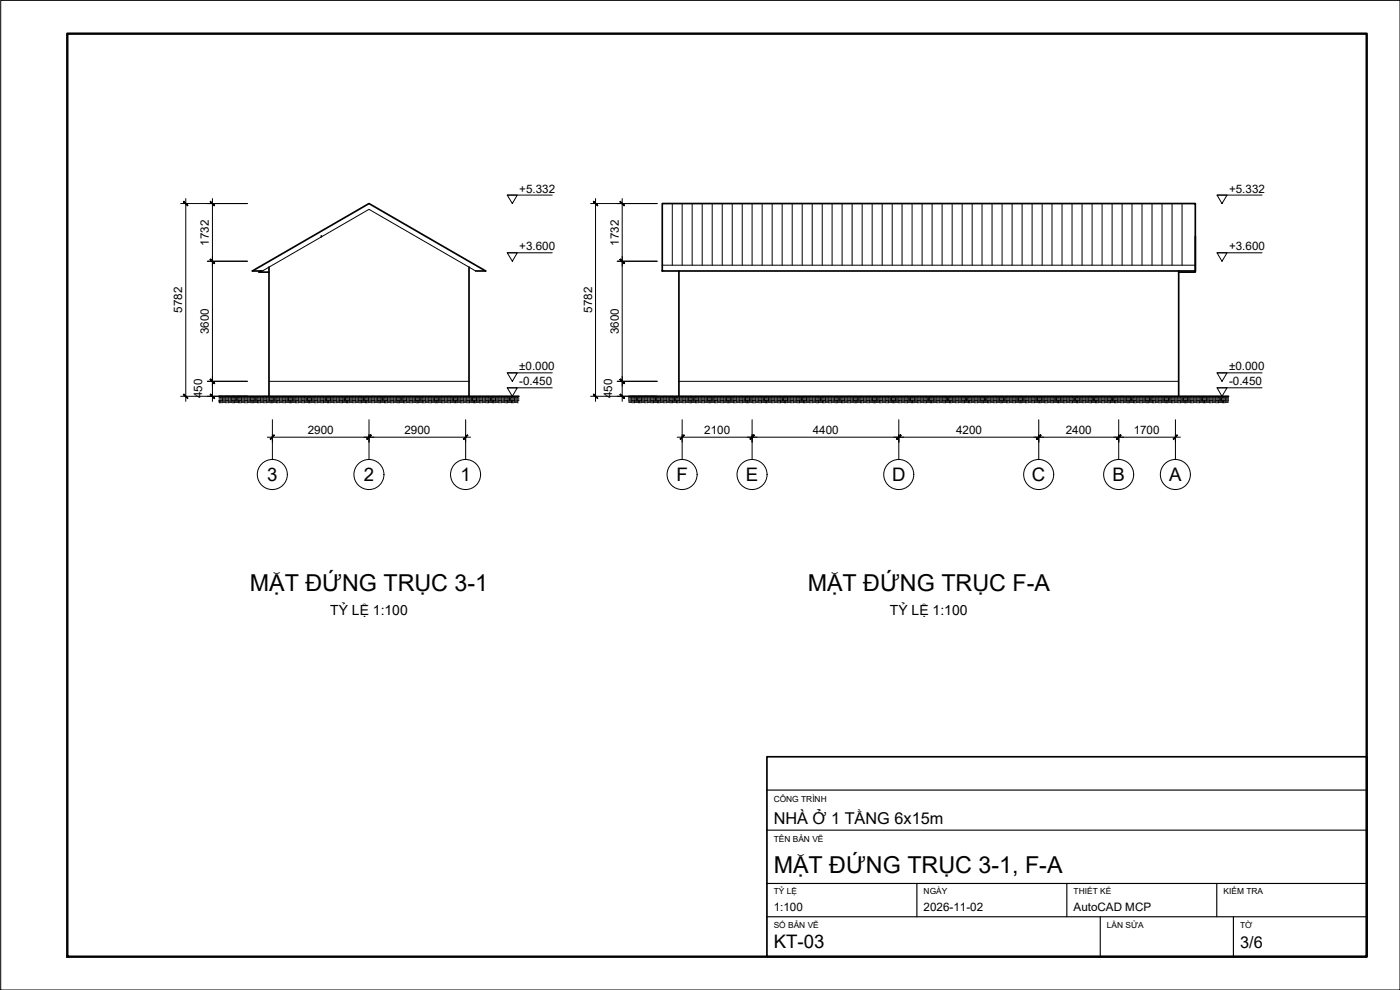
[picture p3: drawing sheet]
<svg xmlns="http://www.w3.org/2000/svg" width="420mm" height="297mm" viewBox="0 0 420 297" stroke-linecap="round" stroke-linejoin="round" font-family="sans-serif">
<defs><g id="words">
<g font-size="7">
<text x="75" y="177.4">MẶT ĐỨNG TRỤC 3-1</text>
<text x="242.4" y="177.4">MẶT ĐỨNG TRỤC F-A</text>
<text x="232.2" y="262.1">MẶT ĐỨNG TRỤC 3-1, F-A</text>
</g>
<g font-size="5.6">
<text x="80.2" y="144.4">3</text>
<text x="109.2" y="144.4">2</text>
<text x="138.2" y="144.4">1</text>
<text x="203" y="144.4">F</text>
<text x="223.9" y="144.4">E</text>
<text x="267.7" y="144.4">D</text>
<text x="309.7" y="144.4">C</text>
<text x="333.9" y="144.4">B</text>
<text x="350.9" y="144.4">A</text>
<text x="232.2" y="284.6">KT-03</text>
</g>
<g font-size="4.9">
<text x="232.2" y="247.1">NHÀ Ở 1 TẦNG 6x15m</text>
<text x="372.2" y="284.6">3/6</text>
</g>
<g font-size="4.2">
<text x="99.1" y="184.4">TỶ LỆ 1:100</text>
<text x="267.1" y="184.4">TỶ LỆ 1:100</text>
</g>
<g font-size="3.5">
<text x="155.8" y="57.8">+5.332</text>
<text x="368.9" y="57.8">+5.332</text>
<text x="62.7" y="73.7" transform="rotate(-90 62.7 73.7)">1732</text>
<text x="155.8" y="75.1">+3.600</text>
<text x="185.7" y="73.7" transform="rotate(-90 185.7 73.7)">1732</text>
<text x="368.9" y="75.1">+3.600</text>
<text x="54.7" y="93.8" transform="rotate(-90 54.7 93.8)">5782</text>
<text x="177.7" y="93.8" transform="rotate(-90 177.7 93.8)">5782</text>
<text x="62.7" y="100.3" transform="rotate(-90 62.7 100.3)">3600</text>
<text x="185.7" y="100.3" transform="rotate(-90 185.7 100.3)">3600</text>
<text x="155.8" y="111.1">±0.000</text>
<text x="368.9" y="111.1">±0.000</text>
<text x="60.7" y="119.5" transform="rotate(-90 60.7 119.5)">450</text>
<text x="155.8" y="115.6">-0.450</text>
<text x="183.7" y="119.5" transform="rotate(-90 183.7 119.5)">450</text>
<text x="368.9" y="115.6">-0.450</text>
<text x="92.4" y="130.1">2900</text>
<text x="121.4" y="130.1">2900</text>
<text x="211.4" y="130.1">2100</text>
<text x="243.9" y="130.1">4400</text>
<text x="286.9" y="130.1">4200</text>
<text x="319.9" y="130.1">2400</text>
<text x="340.2" y="130.1">1700</text>
<text x="232.2" y="273.2">1:100</text>
<text x="277.2" y="273.2">2026-11-02</text>
<text x="322.2" y="273.2">AutoCAD MCP</text>
</g>
<g font-size="2.5">
<text x="232.2" y="240.6">CÔNG TRÌNH</text>
<text x="232.2" y="252.5">TÊN BẢN VẼ</text>
<text x="232.2" y="268.3">TỶ LỆ</text>
<text x="277.2" y="268.3">NGÀY</text>
<text x="322.2" y="268.3">THIẾT KẾ</text>
<text x="367.2" y="268.3">KIỂM TRA</text>
<text x="232.2" y="278.6">SỐ BẢN VẼ</text>
<text x="332.2" y="278.6">LẦN SỬA</text>
<text x="372.2" y="278.6">TỜ</text>
</g>
</g></defs>
<!-- layer: A-ELEV-OTLN -->
<path d="M198.8 61.1h159.9v20.2h-159.9zM358.7 70.9v10.7h-5M78.4 81.3l-.7 .3h3M78.7 81.3h-3l35-20.2 35.1 20.2h-3.1M80.7 80.1v38.8M140.8 80.1v38.8M203.8 81.3v37.6M353.7 81.3v37.6M65.7 118.9h90M188.7 118.9h180" fill="none" stroke="#000" stroke-width=".51"/>
<circle cx="96.4" cy="71.1" r=".25" fill="#000"/>
<!-- layer: A-ELEV -->
<g fill="none" stroke="#000" stroke-width=".3">
<path d="M198.8 79.6h159.9M201.8 61.1v18.5M204.7 61.1v18.5M207.7 61.1v18.5M210.7 61.1v18.5M213.7 61.1v18.5M216.7 61.1v18.5M219.8 61.1v18.5M222.8 61.1v18.5M225.7 61.1v18.5M228.7 61.1v18.5M231.7 61.1v18.5"/>
<path d="M234.7 61.1v18.5M237.7 61.1v18.5M240.7 61.1v18.5M243.8 61.1v18.5M246.8 61.1v18.5M249.7 61.1v18.5M252.7 61.1v18.5M255.7 61.1v18.5M258.7 61.1v18.5M261.7 61.1v18.5M264.8 61.1v18.5M267.8 61.1v18.5"/>
<path d="M270.7 61.1v18.5M273.7 61.1v18.5M276.7 61.1v18.5M279.7 61.1v18.5M282.7 61.1v18.5M285.8 61.1v18.5M288.8 61.1v18.5M291.8 61.1v18.5M294.7 61.1v18.5M297.7 61.1v18.5M300.7 61.1v18.5M303.7 61.1v18.5"/>
<path d="M306.7 61.1v18.5M309.8 61.1v18.5M312.8 61.1v18.5M315.7 61.1v18.5M318.7 61.1v18.5M321.7 61.1v18.5M324.7 61.1v18.5M327.7 61.1v18.5M330.8 61.1v18.5M333.8 61.1v18.5M336.8 61.1v18.5M339.7 61.1v18.5"/>
<path d="M342.7 61.1v18.5M345.7 61.1v18.5M348.7 61.1v18.5M351.7 61.1v18.5M354.8 61.1v18.5M78.7 81.3l32-18.5 32 18.5M80.7 114.4h60.1M203.8 114.4h149.9"/>
</g>
<!-- layer: A-SECT-PATT -->
<g fill="none" stroke="#000" stroke-width=".3">
<path d="M65.7 119.2h.1M65.7 119.7h1M65.7 119.4h1M65.9 118.9v.4M66.2 118.9v.4M66.6 118.9v.4M66.7 119.2h.9M66.8 119.3v1M67.2 119.3v1M67.5 119.3v1M67.6 119.7h1M67.6 119.4h1"/>
<path d="M67.8 118.9v.4M68.1 118.9v.4M68.5 118.9v.4M68.6 119.2h1M68.7 119.3v1M69.1 119.3v1M69.4 119.3v1M69.6 119.7h.9M69.6 119.4h.9M69.7 118.9v.4M70 118.9v.4M70.4 118.9v.4"/>
<path d="M70.5 119.2h1M70.6 119.3v1M71 119.3v1M71.3 119.3v1M71.5 119.7h.9M71.5 119.4h.9M71.6 118.9v.4M71.9 118.9v.4M72.3 118.9v.4M72.4 119.2h1M72.5 119.3v1M72.9 119.3v1"/>
<path d="M73.2 119.3v1M73.4 119.7h.9M73.4 119.4h.9M73.5 118.9v.4M73.8 118.9v.4M74.2 118.9v.4M74.3 119.2h1M74.4 119.3v1M74.8 119.3v1M75.1 119.3v1M75.3 119.7h.9M75.3 119.4h.9"/>
<path d="M75.4 118.9v.4M75.7 118.9v.4M76.1 118.9v.4M76.2 119.2h1M76.3 119.3v1M76.7 119.3v1M77 119.3v1M77.2 119.7h.9M77.2 119.4h.9M77.3 118.9v.4M77.6 118.9v.4M78 118.9v.4"/>
<path d="M78.1 119.2h1M78.2 119.3v1M78.6 119.3v1M79 119.3v1M79.1 119.7h1M79.1 119.4h1M79.2 118.9v.4M79.5 118.9v.4M79.9 118.9v.4M80.1 119.2h.9M80.1 119.3v1M80.5 119.3v1"/>
<path d="M80.9 119.3v1M81 119.7h1M81 119.4h1M81.1 118.9v.4M81.4 118.9v.4M81.8 118.9v.4M82 119.2h.9M82 119.3v1M82.4 119.3v1M82.8 119.3v1M82.9 119.7h1M82.9 119.4h1"/>
<path d="M83 118.9v.4M83.4 118.9v.4M83.7 118.9v.4M83.9 119.2h.9M83.9 119.3v1M84.3 119.3v1M84.7 119.3v1M84.8 119.7h1M84.8 119.4h1M84.9 118.9v.4M85.3 118.9v.4M85.6 118.9v.4"/>
<path d="M85.8 119.2h.9M85.9 119.3v1M86.2 119.3v1M86.6 119.3v1M86.7 119.7h1M86.7 119.4h1M86.8 118.9v.4M87.2 118.9v.4M87.5 118.9v.4M87.7 119.2h.9M87.8 119.3v1M88.1 119.3v1"/>
<path d="M88.5 119.3v1M88.6 119.7h1M88.6 119.4h1M88.7 118.9v.4M89.1 118.9v.4M89.5 118.9v.4M89.6 119.2h.9M89.7 119.3v1M90 119.3v1M90.4 119.3v1M90.5 119.7h1M90.5 119.4h1"/>
<path d="M90.6 118.9v.4M91 118.9v.4M91.4 118.9v.4M91.5 119.2h.9M91.6 119.3v1M91.9 119.3v1M92.3 119.3v1M92.4 119.7h1M92.4 119.4h1M92.5 118.9v.4M92.9 118.9v.4M93.3 118.9v.4"/>
<path d="M93.4 119.2h.9M93.5 119.3v1M93.9 119.3v1M94.2 119.3v1M94.3 119.7h1M94.3 119.4h1M94.4 118.9v.4M94.8 118.9v.4M95.2 118.9v.4M95.3 119.2h.9M95.4 119.3v1M95.8 119.3v1"/>
<path d="M96.1 119.3v1M96.2 119.7h1M96.2 119.4h1M96.4 118.9v.4M96.7 118.9v.4M97.1 118.9v.4M97.2 119.2h.9M97.3 119.3v1M97.7 119.3v1M98 119.3v1M98.1 119.7h1M98.1 119.4h1"/>
<path d="M98.3 118.9v.4M98.6 118.9v.4M99 118.9v.4M99.1 119.2h.9M99.2 119.3v1M99.6 119.3v1M99.9 119.3v1M100 119.7h1M100 119.4h1M100.2 118.9v.4M100.5 118.9v.4M100.9 118.9v.4"/>
<path d="M101 119.2h.9M101.1 119.3v1M101.5 119.3v1M101.8 119.3v1M101.9 119.7h1M101.9 119.4h1M102.1 118.9v.4M102.4 118.9v.4M102.8 118.9v.4M102.9 119.2h.9M103 119.3v1M103.4 119.3v1"/>
<path d="M103.7 119.3v1M103.8 119.7h1M103.8 119.4h1M104 118.9v.4M104.3 118.9v.4M104.7 118.9v.4M104.8 119.2h.9M104.9 119.3v1M105.3 119.3v1M105.6 119.3v1M105.7 119.7h1M105.7 119.4h1"/>
<path d="M105.9 118.9v.4M106.2 118.9v.4M106.6 118.9v.4M106.7 119.2h1M106.8 119.3v1M107.2 119.3v1M107.5 119.3v1M107.7 119.7h.9M107.7 119.4h.9M107.8 118.9v.4M108.1 118.9v.4M108.5 118.9v.4"/>
<path d="M108.6 119.2h1M108.7 119.3v1M109.1 119.3v1M109.4 119.3v1M109.6 119.7h.9M109.6 119.4h.9M109.7 118.9v.4M110 118.9v.4M110.4 118.9v.4M110.5 119.2h1M110.6 119.3v1M111 119.3v1"/>
<path d="M111.3 119.3v1M111.5 119.7h.9M111.5 119.4h.9M111.6 118.9v.4M111.9 118.9v.4M112.3 118.9v.4M112.4 119.2h1M112.5 119.3v1M112.9 119.3v1M113.2 119.3v1M113.4 119.7h.9M113.4 119.4h.9"/>
<path d="M113.5 118.9v.4M113.8 118.9v.4M114.2 118.9v.4M114.3 119.2h1M114.4 119.3v1M114.8 119.3v1M115.1 119.3v1M115.3 119.7h.9M115.3 119.4h.9M115.4 118.9v.4M115.7 118.9v.4M116.1 118.9v.4"/>
<path d="M116.2 119.2h1M116.3 119.3v1M116.7 119.3v1M117.1 119.3v1M117.2 119.7h1M117.2 119.4h1M117.3 118.9v.4M117.6 118.9v.4M118 118.9v.4M118.2 119.2h.9M118.2 119.3v1M118.6 119.3v1"/>
<path d="M119 119.3v1M119.1 119.7h1M119.1 119.4h1M119.2 118.9v.4M119.5 118.9v.4M119.9 118.9v.4M120.1 119.2h.9M120.1 119.3v1M120.5 119.3v1M120.9 119.3v1M121 119.7h1M121 119.4h1"/>
<path d="M121.1 118.9v.4M121.5 118.9v.4M121.8 118.9v.4M122 119.2h.9M122 119.3v1M122.4 119.3v1M122.8 119.3v1M122.9 119.7h1M122.9 119.4h1M123 118.9v.4M123.4 118.9v.4M123.7 118.9v.4"/>
<path d="M123.9 119.2h.9M124 119.3v1M124.3 119.3v1M124.7 119.3v1M124.8 119.7h1M124.8 119.4h1M124.9 118.9v.4M125.3 118.9v.4M125.6 118.9v.4M125.8 119.2h.9M125.9 119.3v1M126.2 119.3v1"/>
<path d="M126.6 119.3v1M126.7 119.7h1M126.7 119.4h1M126.8 118.9v.4M127.2 118.9v.4M127.6 118.9v.4M127.7 119.2h.9M127.8 119.3v1M128.1 119.3v1M128.5 119.3v1M128.6 119.7h1M128.6 119.4h1"/>
<path d="M128.7 118.9v.4M129.1 118.9v.4M129.5 118.9v.4M129.6 119.2h.9M129.7 119.3v1M130 119.3v1M130.4 119.3v1M130.5 119.7h1M130.5 119.4h1M130.6 118.9v.4M131 118.9v.4M131.4 118.9v.4"/>
<path d="M131.5 119.2h.9M131.6 119.3v1M132 119.3v1M132.3 119.3v1M132.4 119.7h1M132.4 119.4h1M132.5 118.9v.4M132.9 118.9v.4M133.3 118.9v.4M133.4 119.2h.9M133.5 119.3v1M133.9 119.3v1"/>
<path d="M134.2 119.3v1M134.3 119.7h1M134.3 119.4h1M134.5 118.9v.4M134.8 118.9v.4M135.2 118.9v.4M135.3 119.2h.9M135.4 119.3v1M135.8 119.3v1M136.1 119.3v1M136.2 119.7h1M136.2 119.4h1"/>
<path d="M136.4 118.9v.4M136.7 118.9v.4M137.1 118.9v.4M137.2 119.2h.9M137.3 119.3v1M137.7 119.3v1M138 119.3v1M138.1 119.7h1M138.1 119.4h1M138.3 118.9v.4M138.6 118.9v.4M139 118.9v.4"/>
<path d="M139.1 119.2h.9M139.2 119.3v1M139.6 119.3v1M139.9 119.3v1M140 119.7h1M140 119.4h1M140.2 118.9v.4M140.5 118.9v.4M140.9 118.9v.4M141 119.2h.9M141.1 119.3v1M141.5 119.3v1"/>
<path d="M141.8 119.3v1M141.9 119.7h1M141.9 119.4h1M142.1 118.9v.4M142.4 118.9v.4M142.8 118.9v.4M142.9 119.2h.9M143 119.3v1M143.4 119.3v1M143.7 119.3v1M143.8 119.7h1M143.8 119.4h1"/>
<path d="M144 118.9v.4M144.3 118.9v.4M144.7 118.9v.4M144.8 119.2h1M144.9 119.3v1M145.3 119.3v1M145.6 119.3v1M145.8 119.7h.9M145.8 119.4h.9M145.9 118.9v.4M146.2 118.9v.4M146.6 118.9v.4"/>
<path d="M146.7 119.2h1M146.8 119.3v1M147.2 119.3v1M147.5 119.3v1M147.7 119.7h.9M147.7 119.4h.9M147.8 118.9v.4M148.1 118.9v.4M148.5 118.9v.4M148.6 119.2h1M148.7 119.3v1M149.1 119.3v1"/>
<path d="M149.4 119.3v1M149.6 119.7h.9M149.6 119.4h.9M149.7 118.9v.4M150 118.9v.4M150.4 118.9v.4M150.5 119.2h1M150.6 119.3v1M151 119.3v1M151.3 119.3v1M151.5 119.7h.9M151.5 119.4h.9"/>
<path d="M151.6 118.9v.4M151.9 118.9v.4M152.3 118.9v.4M152.4 119.2h1M152.5 119.3v1M152.9 119.3v1M153.2 119.3v1M153.4 119.7h.9M153.4 119.4h.9M153.5 118.9v.4M153.8 118.9v.4M154.2 118.9v.4"/>
<path d="M154.3 119.2h1M154.4 119.3v1M154.8 119.3v1M155.2 119.3v1M155.3 119.7h.4M155.3 119.4h.4M155.4 118.9v.4M188.7 119.2h.9M188.7 119.3v1M189.1 119.3v1M189.4 119.3v1M189.6 119.7h.9"/>
<path d="M189.6 119.4h.9M189.7 118.9v.4M190 118.9v.4M190.4 118.9v.4M190.5 119.2h1M190.6 119.3v1M191 119.3v1M191.3 119.3v1M191.5 119.7h.9M191.5 119.4h.9M191.6 118.9v.4M191.9 118.9v.4"/>
<path d="M192.3 118.9v.4M192.4 119.2h1M192.5 119.3v1M192.9 119.3v1M193.3 119.3v1M193.4 119.7h1M193.4 119.4h1M193.5 118.9v.4M193.8 118.9v.4M194.2 118.9v.4M194.4 119.2h.9M194.4 119.3v1"/>
<path d="M194.8 119.3v1M195.2 119.3v1M195.3 119.7h1M195.3 119.4h1M195.4 118.9v.4M195.7 118.9v.4M196.1 118.9v.4M196.3 119.2h.9M196.3 119.3v1M196.7 119.3v1M197.1 119.3v1M197.2 119.7h1"/>
<path d="M197.2 119.4h1M197.3 118.9v.4M197.7 118.9v.4M198 118.9v.4M198.2 119.2h.9M198.2 119.3v1M198.6 119.3v1M199 119.3v1M199.1 119.7h1M199.1 119.4h1M199.2 118.9v.4M199.6 118.9v.4"/>
<path d="M199.9 118.9v.4M200.1 119.2h.9M200.2 119.3v1M200.5 119.3v1M200.9 119.3v1M201 119.7h1M201 119.4h1M201.1 118.9v.4M201.5 118.9v.4M201.8 118.9v.4M202 119.2h.9M202.1 119.3v1"/>
<path d="M202.4 119.3v1M202.8 119.3v1M202.9 119.7h1M202.9 119.4h1M203 118.9v.4M203.4 118.9v.4M203.8 118.9v.4M203.9 119.2h.9M204 119.3v1M204.3 119.3v1M204.7 119.3v1M204.8 119.7h1"/>
<path d="M204.8 119.4h1M204.9 118.9v.4M205.3 118.9v.4M205.7 118.9v.4M205.8 119.2h.9M205.9 119.3v1M206.2 119.3v1M206.6 119.3v1M206.7 119.7h1M206.7 119.4h1M206.8 118.9v.4M207.2 118.9v.4"/>
<path d="M207.6 118.9v.4M207.7 119.2h.9M207.8 119.3v1M208.2 119.3v1M208.5 119.3v1M208.6 119.7h1M208.6 119.4h1M208.7 118.9v.4M209.1 118.9v.4M209.5 118.9v.4M209.6 119.2h.9M209.7 119.3v1"/>
<path d="M210.1 119.3v1M210.4 119.3v1M210.5 119.7h1M210.5 119.4h1M210.7 118.9v.4M211 118.9v.4M211.4 118.9v.4M211.5 119.2h.9M211.6 119.3v1M212 119.3v1M212.3 119.3v1M212.4 119.7h1"/>
<path d="M212.4 119.4h1M212.6 118.9v.4M212.9 118.9v.4M213.3 118.9v.4M213.4 119.2h.9M213.5 119.3v1M213.9 119.3v1M214.2 119.3v1M214.3 119.7h1M214.3 119.4h1M214.5 118.9v.4M214.8 118.9v.4"/>
<path d="M215.2 118.9v.4M215.3 119.2h.9M215.4 119.3v1M215.8 119.3v1M216.1 119.3v1M216.2 119.7h1M216.2 119.4h1M216.4 118.9v.4M216.7 118.9v.4M217.1 118.9v.4M217.2 119.2h.9M217.3 119.3v1"/>
<path d="M217.7 119.3v1M218 119.3v1M218.1 119.7h1M218.1 119.4h1M218.3 118.9v.4M218.6 118.9v.4M219 118.9v.4M219.1 119.2h.9M219.2 119.3v1M219.6 119.3v1M219.9 119.3v1M220 119.7h1"/>
<path d="M220 119.4h1M220.2 118.9v.4M220.5 118.9v.4M220.9 118.9v.4M221 119.2h1M221.1 119.3v1M221.5 119.3v1M221.8 119.3v1M222 119.7h.9M222 119.4h.9M222.1 118.9v.4M222.4 118.9v.4"/>
<path d="M222.8 118.9v.4M222.9 119.2h1M223 119.3v1M223.4 119.3v1M223.7 119.3v1M223.9 119.7h.9M223.9 119.4h.9M224 118.9v.4M224.3 118.9v.4M224.7 118.9v.4M224.8 119.2h1M224.9 119.3v1"/>
<path d="M225.3 119.3v1M225.6 119.3v1M225.8 119.7h.9M225.8 119.4h.9M225.9 118.9v.4M226.2 118.9v.4M226.6 118.9v.4M226.7 119.2h1M226.8 119.3v1M227.2 119.3v1M227.5 119.3v1M227.7 119.7h.9"/>
<path d="M227.7 119.4h.9M227.8 118.9v.4M228.1 118.9v.4M228.5 118.9v.4M228.6 119.2h1M228.7 119.3v1M229.1 119.3v1M229.4 119.3v1M229.6 119.7h.9M229.6 119.4h.9M229.7 118.9v.4M230 118.9v.4"/>
<path d="M230.4 118.9v.4M230.5 119.2h1M230.6 119.3v1M231 119.3v1M231.4 119.3v1M231.5 119.7h1M231.5 119.4h1M231.6 118.9v.4M231.9 118.9v.4M232.3 118.9v.4M232.5 119.2h.9M232.5 119.3v1"/>
<path d="M232.9 119.3v1M233.3 119.3v1M233.4 119.7h1M233.4 119.4h1M233.5 118.9v.4M233.8 118.9v.4M234.2 118.9v.4M234.4 119.2h.9M234.4 119.3v1M234.8 119.3v1M235.2 119.3v1M235.3 119.7h1"/>
<path d="M235.3 119.4h1M235.4 118.9v.4M235.8 118.9v.4M236.1 118.9v.4M236.3 119.2h.9M236.3 119.3v1M236.7 119.3v1M237.1 119.3v1M237.2 119.7h1M237.2 119.4h1M237.3 118.9v.4M237.7 118.9v.4"/>
<path d="M238 118.9v.4M238.2 119.2h.9M238.3 119.3v1M238.6 119.3v1M239 119.3v1M239.1 119.7h1M239.1 119.4h1M239.2 118.9v.4M239.6 118.9v.4M239.9 118.9v.4M240.1 119.2h.9M240.2 119.3v1"/>
<path d="M240.5 119.3v1M240.9 119.3v1M241 119.7h1M241 119.4h1M241.1 118.9v.4M241.5 118.9v.4M241.9 118.9v.4M242 119.2h.9M242.1 119.3v1M242.4 119.3v1M242.8 119.3v1M242.9 119.7h1"/>
<path d="M242.9 119.4h1M243 118.9v.4M243.4 118.9v.4M243.8 118.9v.4M243.9 119.2h.9M244 119.3v1M244.3 119.3v1M244.7 119.3v1M244.8 119.7h1M244.8 119.4h1M244.9 118.9v.4M245.3 118.9v.4"/>
<path d="M245.7 118.9v.4M245.8 119.2h.9M245.9 119.3v1M246.3 119.3v1M246.6 119.3v1M246.7 119.7h1M246.7 119.4h1M246.8 118.9v.4M247.2 118.9v.4M247.6 118.9v.4M247.7 119.2h.9M247.8 119.3v1"/>
<path d="M248.2 119.3v1M248.5 119.3v1M248.6 119.7h1M248.6 119.4h1M248.8 118.9v.4M249.1 118.9v.4M249.5 118.9v.4M249.6 119.2h.9M249.7 119.3v1M250.1 119.3v1M250.4 119.3v1M250.5 119.7h1"/>
<path d="M250.5 119.4h1M250.7 118.9v.4M251 118.9v.4M251.4 118.9v.4M251.5 119.2h.9M251.6 119.3v1M252 119.3v1M252.3 119.3v1M252.4 119.7h1M252.4 119.4h1M252.6 118.9v.4M252.9 118.9v.4"/>
<path d="M253.3 118.9v.4M253.4 119.2h.9M253.5 119.3v1M253.9 119.3v1M254.2 119.3v1M254.3 119.7h1M254.3 119.4h1M254.5 118.9v.4M254.8 118.9v.4M255.2 118.9v.4M255.3 119.2h.9M255.4 119.3v1"/>
<path d="M255.8 119.3v1M256.1 119.3v1M256.2 119.7h1M256.2 119.4h1M256.4 118.9v.4M256.7 118.9v.4M257.1 118.9v.4M257.2 119.2h.9M257.3 119.3v1M257.7 119.3v1M258 119.3v1M258.1 119.7h1"/>
<path d="M258.1 119.4h1M258.3 118.9v.4M258.6 118.9v.4M259 118.9v.4M259.1 119.2h1M259.2 119.3v1M259.6 119.3v1M259.9 119.3v1M260.1 119.7h.9M260.1 119.4h.9M260.2 118.9v.4M260.5 118.9v.4"/>
<path d="M260.9 118.9v.4M261 119.2h1M261.1 119.3v1M261.5 119.3v1M261.8 119.3v1M262 119.7h.9M262 119.4h.9M262.1 118.9v.4M262.4 118.9v.4M262.8 118.9v.4M262.9 119.2h1M263 119.3v1"/>
<path d="M263.4 119.3v1M263.7 119.3v1M263.9 119.7h.9M263.9 119.4h.9M264 118.9v.4M264.3 118.9v.4M264.7 118.9v.4M264.8 119.2h1M264.9 119.3v1M265.3 119.3v1M265.6 119.3v1M265.8 119.7h.9"/>
<path d="M265.8 119.4h.9M265.9 118.9v.4M266.2 118.9v.4M266.6 118.9v.4M266.7 119.2h1M266.8 119.3v1M267.2 119.3v1M267.5 119.3v1M267.7 119.7h.9M267.7 119.4h.9M267.8 118.9v.4M268.1 118.9v.4"/>
<path d="M268.5 118.9v.4M268.6 119.2h1M268.7 119.3v1M269.1 119.3v1M269.5 119.3v1M269.6 119.7h1M269.6 119.4h1M269.7 118.9v.4M270 118.9v.4M270.4 118.9v.4M270.6 119.2h.9M270.7 119.3v1"/>
<path d="M271 119.3v1M271.4 119.3v1M271.5 119.7h1M271.5 119.4h1M271.6 118.9v.4M271.9 118.9v.4M272.3 118.9v.4M272.5 119.2h.9M272.6 119.3v1M272.9 119.3v1M273.3 119.3v1M273.4 119.7h1"/>
<path d="M273.4 119.4h1M273.5 118.9v.4M273.9 118.9v.4M274.2 118.9v.4M274.4 119.2h.9M274.5 119.3v1M274.8 119.3v1M275.2 119.3v1M275.3 119.7h1M275.3 119.4h1M275.4 118.9v.4M275.8 118.9v.4"/>
<path d="M276.1 118.9v.4M276.3 119.2h.9M276.4 119.3v1M276.7 119.3v1M277.1 119.3v1M277.2 119.7h1M277.2 119.4h1M277.3 118.9v.4M277.7 118.9v.4M278 118.9v.4M278.2 119.2h.9M278.3 119.3v1"/>
<path d="M278.6 119.3v1M279 119.3v1M279.1 119.7h1M279.1 119.4h1M279.2 118.9v.4M279.6 118.9v.4M280 118.9v.4M280.1 119.2h.9M280.2 119.3v1M280.5 119.3v1M280.9 119.3v1M281 119.7h1"/>
<path d="M281 119.4h1M281.1 118.9v.4M281.5 118.9v.4M281.9 118.9v.4M282 119.2h.9M282.1 119.3v1M282.4 119.3v1M282.8 119.3v1M282.9 119.7h1M282.9 119.4h1M283 118.9v.4M283.4 118.9v.4"/>
<path d="M283.8 118.9v.4M283.9 119.2h.9M284 119.3v1M284.4 119.3v1M284.7 119.3v1M284.8 119.7h1M284.8 119.4h1M284.9 118.9v.4M285.3 118.9v.4M285.7 118.9v.4M285.8 119.2h.9M285.9 119.3v1"/>
<path d="M286.3 119.3v1M286.6 119.3v1M286.7 119.7h1M286.7 119.4h1M286.9 118.9v.4M287.2 118.9v.4M287.6 118.9v.4M287.7 119.2h.9M287.8 119.3v1M288.2 119.3v1M288.5 119.3v1M288.6 119.7h1"/>
<path d="M288.6 119.4h1M288.8 118.9v.4M289.1 118.9v.4M289.5 118.9v.4M289.6 119.2h.9M289.7 119.3v1M290.1 119.3v1M290.4 119.3v1M290.5 119.7h1M290.5 119.4h1M290.7 118.9v.4M291 118.9v.4"/>
<path d="M291.4 118.9v.4M291.5 119.2h.9M291.6 119.3v1M292 119.3v1M292.3 119.3v1M292.4 119.7h1M292.4 119.4h1M292.6 118.9v.4M292.9 118.9v.4M293.3 118.9v.4M293.4 119.2h.9M293.5 119.3v1"/>
<path d="M293.9 119.3v1M294.2 119.3v1M294.3 119.7h1M294.3 119.4h1M294.5 118.9v.4M294.8 118.9v.4M295.2 118.9v.4M295.3 119.2h.9M295.4 119.3v1M295.8 119.3v1M296.1 119.3v1M296.2 119.7h1"/>
<path d="M296.2 119.4h1M296.4 118.9v.4M296.7 118.9v.4M297.1 118.9v.4M297.2 119.2h1M297.3 119.3v1M297.7 119.3v1M298 119.3v1M298.2 119.7h.9M298.2 119.4h.9M298.3 118.9v.4M298.6 118.9v.4"/>
<path d="M299 118.9v.4M299.1 119.2h1M299.3 119.3v1M299.6 119.3v1M299.9 119.3v1M300.1 119.7h.9M300.1 119.4h.9M300.2 118.9v.4M300.5 118.9v.4M300.9 118.9v.4M301 119.2h1M301.2 119.3v1"/>
<path d="M301.5 119.3v1M301.8 119.3v1M302 119.7h.9M302 119.4h.9M302.1 118.9v.4M302.4 118.9v.4M302.8 118.9v.4M302.9 119.2h1M303.1 119.3v1M303.4 119.3v1M303.7 119.3v1M303.9 119.7h.9"/>
<path d="M303.9 119.4h.9M304 118.9v.4M304.3 118.9v.4M304.7 118.9v.4M304.8 119.2h1M305 119.3v1M305.3 119.3v1M305.6 119.3v1M305.8 119.7h.9M305.8 119.4h.9M305.9 118.9v.4M306.2 118.9v.4"/>
<path d="M306.6 118.9v.4M306.7 119.2h1M306.9 119.3v1M307.2 119.3v1M307.6 119.3v1M307.7 119.7h1M307.7 119.4h1M307.8 118.9v.4M308.1 118.9v.4M308.5 118.9v.4M308.7 119.2h.9M308.8 119.3v1"/>
<path d="M309.1 119.3v1M309.5 119.3v1M309.6 119.7h1M309.6 119.4h1M309.7 118.9v.4M310 118.9v.4M310.4 118.9v.4M310.6 119.2h.9M310.7 119.3v1M311 119.3v1M311.4 119.3v1M311.5 119.7h1"/>
<path d="M311.5 119.4h1M311.6 118.9v.4M312 118.9v.4M312.3 118.9v.4M312.5 119.2h.9M312.6 119.3v1M312.9 119.3v1M313.3 119.3v1M313.4 119.7h1M313.4 119.4h1M313.5 118.9v.4M313.9 118.9v.4"/>
<path d="M314.2 118.9v.4M314.4 119.2h.9M314.5 119.3v1M314.8 119.3v1M315.2 119.3v1M315.3 119.7h1M315.3 119.4h1M315.4 118.9v.4M315.8 118.9v.4M316.1 118.9v.4M316.3 119.2h.9M316.4 119.3v1"/>
<path d="M316.7 119.3v1M317.1 119.3v1M317.2 119.7h1M317.2 119.4h1M317.3 118.9v.4M317.7 118.9v.4M318.1 118.9v.4M318.2 119.2h.9M318.3 119.3v1M318.6 119.3v1M319 119.3v1M319.1 119.7h1"/>
<path d="M319.1 119.4h1M319.2 118.9v.4M319.6 118.9v.4M320 118.9v.4M320.1 119.2h.9M320.2 119.3v1M320.5 119.3v1M320.9 119.3v1M321 119.7h1M321 119.4h1M321.1 118.9v.4M321.5 118.9v.4"/>
<path d="M321.9 118.9v.4M322 119.2h.9M322.1 119.3v1M322.5 119.3v1M322.8 119.3v1M322.9 119.7h1M322.9 119.4h1M323 118.9v.4M323.4 118.9v.4M323.8 118.9v.4M323.9 119.2h.9M324 119.3v1"/>
<path d="M324.4 119.3v1M324.7 119.3v1M324.8 119.7h1M324.8 119.4h1M325 118.9v.4M325.3 118.9v.4M325.7 118.9v.4M325.8 119.2h.9M325.9 119.3v1M326.3 119.3v1M326.6 119.3v1M326.7 119.7h1"/>
<path d="M326.7 119.4h1M326.9 118.9v.4M327.2 118.9v.4M327.6 118.9v.4M327.7 119.2h.9M327.8 119.3v1M328.2 119.3v1M328.5 119.3v1M328.6 119.7h1M328.6 119.4h1M328.8 118.9v.4M329.1 118.9v.4"/>
<path d="M329.5 118.9v.4M329.6 119.2h.9M329.7 119.3v1M330.1 119.3v1M330.4 119.3v1M330.5 119.7h1M330.5 119.4h1M330.7 118.9v.4M331 118.9v.4M331.4 118.9v.4M331.5 119.2h.9M331.6 119.3v1"/>
<path d="M332 119.3v1M332.3 119.3v1M332.4 119.7h1M332.4 119.4h1M332.6 118.9v.4M332.9 118.9v.4M333.3 118.9v.4M333.4 119.2h.9M333.5 119.3v1M333.9 119.3v1M334.2 119.3v1M334.3 119.7h1"/>
<path d="M334.3 119.4h1M334.5 118.9v.4M334.8 118.9v.4M335.2 118.9v.4M335.3 119.2h1M335.4 119.3v1M335.8 119.3v1M336.1 119.3v1M336.3 119.7h.9M336.3 119.4h.9M336.4 118.9v.4M336.7 118.9v.4"/>
<path d="M337.1 118.9v.4M337.2 119.2h1M337.4 119.3v1M337.7 119.3v1M338 119.3v1M338.2 119.7h.9M338.2 119.4h.9M338.3 118.9v.4M338.6 118.9v.4M339 118.9v.4M339.1 119.2h1M339.3 119.3v1"/>
<path d="M339.6 119.3v1M339.9 119.3v1M340.1 119.7h.9M340.1 119.4h.9M340.2 118.9v.4M340.5 118.9v.4M340.9 118.9v.4M341 119.2h1M341.2 119.3v1M341.5 119.3v1M341.8 119.3v1M342 119.7h.9"/>
<path d="M342 119.4h.9M342.1 118.9v.4M342.4 118.9v.4M342.8 118.9v.4M342.9 119.2h1M343.1 119.3v1M343.4 119.3v1M343.7 119.3v1M343.9 119.7h.9M343.9 119.4h.9M344 118.9v.4M344.3 118.9v.4"/>
<path d="M344.7 118.9v.4M344.8 119.2h1M345 119.3v1M345.3 119.3v1M345.7 119.3v1M345.8 119.7h1M345.8 119.4h1M345.9 118.9v.4M346.2 118.9v.4M346.6 118.9v.4M346.8 119.2h.9M346.9 119.3v1"/>
<path d="M347.2 119.3v1M347.6 119.3v1M347.7 119.7h1M347.7 119.4h1M347.8 118.9v.4M348.1 118.9v.4M348.5 118.9v.4M348.7 119.2h.9M348.8 119.3v1M349.1 119.3v1M349.5 119.3v1M349.6 119.7h1"/>
<path d="M349.6 119.4h1M349.7 118.9v.4M350.1 118.9v.4M350.4 118.9v.4M350.6 119.2h.9M350.7 119.3v1M351 119.3v1M351.4 119.3v1M351.5 119.7h1M351.5 119.4h1M351.6 118.9v.4M352 118.9v.4"/>
<path d="M352.3 118.9v.4M352.5 119.2h.9M352.6 119.3v1M352.9 119.3v1M353.3 119.3v1M353.4 119.7h1M353.4 119.4h1M353.5 118.9v.4M353.9 118.9v.4M354.2 118.9v.4M354.4 119.2h.9M354.5 119.3v1"/>
<path d="M354.8 119.3v1M355.2 119.3v1M355.3 119.7h1M355.3 119.4h1M355.4 118.9v.4M355.8 118.9v.4M356.2 118.9v.4M356.3 119.2h.9M356.4 119.3v1M356.7 119.3v1M357.1 119.3v1M357.2 119.7h1"/>
<path d="M357.2 119.4h1M357.3 118.9v.4M357.7 118.9v.4M358.1 118.9v.4M358.2 119.2h.9M358.3 119.3v1M358.6 119.3v1M359 119.3v1M359.1 119.7h1M359.1 119.4h1M359.2 118.9v.4M359.6 118.9v.4"/>
<path d="M360 118.9v.4M360.1 119.2h.9M360.2 119.3v1M360.6 119.3v1M360.9 119.3v1M361 119.7h1M361 119.4h1M361.1 118.9v.4M361.5 118.9v.4M361.9 118.9v.4M362 119.2h.9M362.1 119.3v1"/>
<path d="M362.5 119.3v1M362.8 119.3v1M362.9 119.7h1M362.9 119.4h1M363.1 118.9v.4M363.4 118.9v.4M363.8 118.9v.4M363.9 119.2h.9M364 119.3v1M364.4 119.3v1M364.7 119.3v1M364.8 119.7h1"/>
<path d="M364.8 119.4h1M365 118.9v.4M365.3 118.9v.4M365.7 118.9v.4M365.8 119.2h.9M365.9 119.3v1M366.3 119.3v1M366.6 119.3v1M366.7 119.7h1M366.7 119.4h1M366.9 118.9v.4M367.2 118.9v.4"/>
<path d="M367.6 118.9v.4M367.7 119.2h.9M367.8 119.3v1M368.2 119.3v1M368.5 119.3v1M368.6 119.7h.1M368.6 119.4h.1M65.7 120.7h.1M65.7 120.4h.1M65.7 120.1h1M65.9 120.3v.6M66.2 120.3v.6"/>
<path d="M66.6 120.3v.6M66.7 120.7h.9M66.7 120.4h.9M67.6 120.1h1M67.8 120.3v.6M68.1 120.3v.6M68.5 120.3v.6M68.6 120.7h1M68.6 120.4h1M69.6 120.1h.9M69.7 120.3v.6M70 120.3v.6"/>
<path d="M70.4 120.3v.6M70.5 120.7h1M70.5 120.4h1M71.5 120.1h.9M71.6 120.3v.6M71.9 120.3v.6M72.3 120.3v.6M72.4 120.7h1M72.4 120.4h1M73.4 120.1h.9M73.5 120.3v.6M73.8 120.3v.6"/>
<path d="M74.2 120.3v.6M74.3 120.7h1M74.3 120.4h1M75.3 120.1h.9M75.4 120.3v.6M75.7 120.3v.6M76.1 120.3v.6M76.2 120.7h1M76.2 120.4h1M77.2 120.1h.9M77.3 120.3v.6M77.6 120.3v.6"/>
<path d="M78 120.3v.6M78.1 120.7h1M78.1 120.4h1M79.1 120.1h1M79.2 120.3v.6M79.5 120.3v.6M79.9 120.3v.6M80.1 120.7h.9M80.1 120.4h.9M81 120.1h1M81.1 120.3v.6M81.4 120.3v.6"/>
<path d="M81.8 120.3v.6M82 120.7h.9M82 120.4h.9M82.9 120.1h1M83 120.3v.6M83.4 120.3v.6M83.7 120.3v.6M83.9 120.7h.9M83.9 120.4h.9M84.8 120.1h1M84.9 120.3v.6M85.3 120.3v.6"/>
<path d="M85.6 120.3v.6M85.8 120.7h.9M85.8 120.4h.9M86.7 120.1h1M86.8 120.3v.6M87.2 120.3v.6M87.5 120.3v.6M87.7 120.7h.9M87.7 120.4h.9M88.6 120.1h1M88.7 120.3v.6M89.1 120.3v.6"/>
<path d="M89.5 120.3v.6M89.6 120.7h.9M89.6 120.4h.9M90.5 120.1h1M90.6 120.3v.6M91 120.3v.6M91.4 120.3v.6M91.5 120.7h.9M91.5 120.4h.9M92.4 120.1h1M92.5 120.3v.6M92.9 120.3v.6"/>
<path d="M93.3 120.3v.6M93.4 120.7h.9M93.4 120.4h.9M94.3 120.1h1M94.4 120.3v.6M94.8 120.3v.6M95.2 120.3v.6M95.3 120.7h.9M95.3 120.4h.9M96.2 120.1h1M96.4 120.3v.6M96.7 120.3v.6"/>
<path d="M97.1 120.3v.6M97.2 120.7h.9M97.2 120.4h.9M98.1 120.1h1M98.3 120.3v.6M98.6 120.3v.6M99 120.3v.6M99.1 120.7h.9M99.1 120.4h.9M100 120.1h1M100.2 120.3v.6M100.5 120.3v.6"/>
<path d="M100.9 120.3v.6M101 120.7h.9M101 120.4h.9M101.9 120.1h1M102.1 120.3v.6M102.4 120.3v.6M102.8 120.3v.6M102.9 120.7h.9M102.9 120.4h.9M103.8 120.1h1M104 120.3v.6M104.3 120.3v.6"/>
<path d="M104.7 120.3v.6M104.8 120.7h.9M104.8 120.4h.9M105.7 120.1h1M105.9 120.3v.6M106.2 120.3v.6M106.6 120.3v.6M106.7 120.7h1M106.7 120.4h1M107.7 120.1h.9M107.8 120.3v.6M108.1 120.3v.6"/>
<path d="M108.5 120.3v.6M108.6 120.7h1M108.6 120.4h1M109.6 120.1h.9M109.7 120.3v.6M110 120.3v.6M110.4 120.3v.6M110.5 120.7h1M110.5 120.4h1M111.5 120.1h.9M111.6 120.3v.6M111.9 120.3v.6"/>
<path d="M112.3 120.3v.6M112.4 120.7h1M112.4 120.4h1M113.4 120.1h.9M113.5 120.3v.6M113.8 120.3v.6M114.2 120.3v.6M114.3 120.7h1M114.3 120.4h1M115.3 120.1h.9M115.4 120.3v.6M115.7 120.3v.6"/>
<path d="M116.1 120.3v.6M116.2 120.7h1M116.2 120.4h1M117.2 120.1h1M117.3 120.3v.6M117.6 120.3v.6M118 120.3v.6M118.2 120.7h.9M118.2 120.4h.9M119.1 120.1h1M119.2 120.3v.6M119.5 120.3v.6"/>
<path d="M119.9 120.3v.6M120.1 120.7h.9M120.1 120.4h.9M121 120.1h1M121.1 120.3v.6M121.5 120.3v.6M121.8 120.3v.6M122 120.7h.9M122 120.4h.9M122.9 120.1h1M123 120.3v.6M123.4 120.3v.6"/>
<path d="M123.7 120.3v.6M123.9 120.7h.9M123.9 120.4h.9M124.8 120.1h1M124.9 120.3v.6M125.3 120.3v.6M125.6 120.3v.6M125.8 120.7h.9M125.8 120.4h.9M126.7 120.1h1M126.8 120.3v.6M127.2 120.3v.6"/>
<path d="M127.6 120.3v.6M127.7 120.7h.9M127.7 120.4h.9M128.6 120.1h1M128.7 120.3v.6M129.1 120.3v.6M129.5 120.3v.6M129.6 120.7h.9M129.6 120.4h.9M130.5 120.1h1M130.6 120.3v.6M131 120.3v.6"/>
<path d="M131.4 120.3v.6M131.5 120.7h.9M131.5 120.4h.9M132.4 120.1h1M132.5 120.3v.6M132.9 120.3v.6M133.3 120.3v.6M133.4 120.7h.9M133.4 120.4h.9M134.3 120.1h1M134.5 120.3v.6M134.8 120.3v.6"/>
<path d="M135.2 120.3v.6M135.3 120.7h.9M135.3 120.4h.9M136.2 120.1h1M136.4 120.3v.6M136.7 120.3v.6M137.1 120.3v.6M137.2 120.7h.9M137.2 120.4h.9M138.1 120.1h1M138.3 120.3v.6M138.6 120.3v.6"/>
<path d="M139 120.3v.6M139.1 120.7h.9M139.1 120.4h.9M140 120.1h1M140.2 120.3v.6M140.5 120.3v.6M140.9 120.3v.6M141 120.7h.9M141 120.4h.9M141.9 120.1h1M142.1 120.3v.6M142.4 120.3v.6"/>
<path d="M142.8 120.3v.6M142.9 120.7h.9M142.9 120.4h.9M143.8 120.1h1M144 120.3v.6M144.3 120.3v.6M144.7 120.3v.6M144.8 120.7h1M144.8 120.4h1M145.8 120.1h.9M145.9 120.3v.6M146.2 120.3v.6"/>
<path d="M146.6 120.3v.6M146.7 120.7h1M146.7 120.4h1M147.7 120.1h.9M147.8 120.3v.6M148.1 120.3v.6M148.5 120.3v.6M148.6 120.7h1M148.6 120.4h1M149.6 120.1h.9M149.7 120.3v.6M150 120.3v.6"/>
<path d="M150.4 120.3v.6M150.5 120.7h1M150.5 120.4h1M151.5 120.1h.9M151.6 120.3v.6M151.9 120.3v.6M152.3 120.3v.6M152.4 120.7h1M152.4 120.4h1M153.4 120.1h.9M153.5 120.3v.6M153.8 120.3v.6"/>
<path d="M154.2 120.3v.6M154.3 120.7h1M154.3 120.4h1M155.3 120.1h.4M155.4 120.3v.6M188.7 120.7h.9M188.7 120.4h.9M189.6 120.1h.9M189.7 120.3v.6M190 120.3v.6M190.4 120.3v.6M190.5 120.7h1"/>
<path d="M190.5 120.4h1M191.5 120.1h.9M191.6 120.3v.6M191.9 120.3v.6M192.3 120.3v.6M192.4 120.7h1M192.4 120.4h1M193.4 120.1h1M193.5 120.3v.6M193.8 120.3v.6M194.2 120.3v.6M194.4 120.7h.9"/>
<path d="M194.4 120.4h.9M195.3 120.1h1M195.4 120.3v.6M195.7 120.3v.6M196.1 120.3v.6M196.3 120.7h.9M196.3 120.4h.9M197.2 120.1h1M197.3 120.3v.6M197.7 120.3v.6M198 120.3v.6M198.2 120.7h.9"/>
<path d="M198.2 120.4h.9M199.1 120.1h1M199.2 120.3v.6M199.6 120.3v.6M199.9 120.3v.6M200.1 120.7h.9M200.1 120.4h.9M201 120.1h1M201.1 120.3v.6M201.5 120.3v.6M201.8 120.3v.6M202 120.7h.9"/>
<path d="M202 120.4h.9M202.9 120.1h1M203 120.3v.6M203.4 120.3v.6M203.8 120.3v.6M203.9 120.7h.9M203.9 120.4h.9M204.8 120.1h1M204.9 120.3v.6M205.3 120.3v.6M205.7 120.3v.6M205.8 120.7h.9"/>
<path d="M205.8 120.4h.9M206.7 120.1h1M206.8 120.3v.6M207.2 120.3v.6M207.6 120.3v.6M207.7 120.7h.9M207.7 120.4h.9M208.6 120.1h1M208.7 120.3v.6M209.1 120.3v.6M209.5 120.3v.6M209.6 120.7h.9"/>
<path d="M209.6 120.4h.9M210.5 120.1h1M210.7 120.3v.6M211 120.3v.6M211.4 120.3v.6M211.5 120.7h.9M211.5 120.4h.9M212.4 120.1h1M212.6 120.3v.6M212.9 120.3v.6M213.3 120.3v.6M213.4 120.7h.9"/>
<path d="M213.4 120.4h.9M214.3 120.1h1M214.5 120.3v.6M214.8 120.3v.6M215.2 120.3v.6M215.3 120.7h.9M215.3 120.4h.9M216.2 120.1h1M216.4 120.3v.6M216.7 120.3v.6M217.1 120.3v.6M217.2 120.7h.9"/>
<path d="M217.2 120.4h.9M218.1 120.1h1M218.3 120.3v.6M218.6 120.3v.6M219 120.3v.6M219.1 120.7h.9M219.1 120.4h.9M220 120.1h1M220.2 120.3v.6M220.5 120.3v.6M220.9 120.3v.6M221 120.7h1"/>
<path d="M221 120.4h1M222 120.1h.9M222.1 120.3v.6M222.4 120.3v.6M222.8 120.3v.6M222.9 120.7h1M222.9 120.4h1M223.9 120.1h.9M224 120.3v.6M224.3 120.3v.6M224.7 120.3v.6M224.8 120.7h1"/>
<path d="M224.8 120.4h1M225.8 120.1h.9M225.9 120.3v.6M226.2 120.3v.6M226.6 120.3v.6M226.7 120.7h1M226.7 120.4h1M227.7 120.1h.9M227.8 120.3v.6M228.1 120.3v.6M228.5 120.3v.6M228.6 120.7h1"/>
<path d="M228.6 120.4h1M229.6 120.1h.9M229.7 120.3v.6M230 120.3v.6M230.4 120.3v.6M230.5 120.7h1M230.5 120.4h1M231.5 120.1h1M231.6 120.3v.6M231.9 120.3v.6M232.3 120.3v.6M232.5 120.7h.9"/>
<path d="M232.5 120.4h.9M233.4 120.1h1M233.5 120.3v.6M233.8 120.3v.6M234.2 120.3v.6M234.4 120.7h.9M234.4 120.4h.9M235.3 120.1h1M235.4 120.3v.6M235.8 120.3v.6M236.1 120.3v.6M236.3 120.7h.9"/>
<path d="M236.3 120.4h.9M237.2 120.1h1M237.3 120.3v.6M237.7 120.3v.6M238 120.3v.6M238.2 120.7h.9M238.2 120.4h.9M239.1 120.1h1M239.2 120.3v.6M239.6 120.3v.6M239.9 120.3v.6M240.1 120.7h.9"/>
<path d="M240.1 120.4h.9M241 120.1h1M241.1 120.3v.6M241.5 120.3v.6M241.9 120.3v.6M242 120.7h.9M242 120.4h.9M242.9 120.1h1M243 120.3v.6M243.4 120.3v.6M243.8 120.3v.6M243.9 120.7h.9"/>
<path d="M243.9 120.4h.9M244.8 120.1h1M244.9 120.3v.6M245.3 120.3v.6M245.7 120.3v.6M245.8 120.7h.9M245.8 120.4h.9M246.7 120.1h1M246.8 120.3v.6M247.2 120.3v.6M247.6 120.3v.6M247.7 120.7h.9"/>
<path d="M247.7 120.4h.9M248.6 120.1h1M248.8 120.3v.6M249.1 120.3v.6M249.5 120.3v.6M249.6 120.7h.9M249.6 120.4h.9M250.5 120.1h1M250.7 120.3v.6M251 120.3v.6M251.4 120.3v.6M251.5 120.7h.9"/>
<path d="M251.5 120.4h.9M252.4 120.1h1M252.6 120.3v.6M252.9 120.3v.6M253.3 120.3v.6M253.4 120.7h.9M253.4 120.4h.9M254.3 120.1h1M254.5 120.3v.6M254.8 120.3v.6M255.2 120.3v.6M255.3 120.7h.9"/>
<path d="M255.3 120.4h.9M256.2 120.1h1M256.4 120.3v.6M256.7 120.3v.6M257.1 120.3v.6M257.2 120.7h.9M257.2 120.4h.9M258.1 120.1h1M258.3 120.3v.6M258.6 120.3v.6M259 120.3v.6M259.1 120.7h1"/>
<path d="M259.1 120.4h1M260.1 120.1h.9M260.2 120.3v.6M260.5 120.3v.6M260.9 120.3v.6M261 120.7h1M261 120.4h1M262 120.1h.9M262.1 120.3v.6M262.4 120.3v.6M262.8 120.3v.6M262.9 120.7h1"/>
<path d="M262.9 120.4h1M263.9 120.1h.9M264 120.3v.6M264.3 120.3v.6M264.7 120.3v.6M264.8 120.7h1M264.8 120.4h1M265.8 120.1h.9M265.9 120.3v.6M266.2 120.3v.6M266.6 120.3v.6M266.7 120.7h1"/>
<path d="M266.7 120.4h1M267.7 120.1h.9M267.8 120.3v.6M268.1 120.3v.6M268.5 120.3v.6M268.6 120.7h1M268.6 120.4h1M269.6 120.1h1M269.7 120.3v.6M270 120.3v.6M270.4 120.3v.6M270.6 120.7h.9"/>
<path d="M270.6 120.4h.9M271.5 120.1h1M271.6 120.3v.6M271.9 120.3v.6M272.3 120.3v.6M272.5 120.7h.9M272.5 120.4h.9M273.4 120.1h1M273.5 120.3v.6M273.9 120.3v.6M274.2 120.3v.6M274.4 120.7h.9"/>
<path d="M274.4 120.4h.9M275.3 120.1h1M275.4 120.3v.6M275.8 120.3v.6M276.1 120.3v.6M276.3 120.7h.9M276.3 120.4h.9M277.2 120.1h1M277.3 120.3v.6M277.7 120.3v.6M278 120.3v.6M278.2 120.7h.9"/>
<path d="M278.2 120.4h.9M279.1 120.1h1M279.2 120.3v.6M279.6 120.3v.6M280 120.3v.6M280.1 120.7h.9M280.1 120.4h.9M281 120.1h1M281.1 120.3v.6M281.5 120.3v.6M281.9 120.3v.6M282 120.7h.9"/>
<path d="M282 120.4h.9M282.9 120.1h1M283 120.3v.6M283.4 120.3v.6M283.8 120.3v.6M283.9 120.7h.9M283.9 120.4h.9M284.8 120.1h1M284.9 120.3v.6M285.3 120.3v.6M285.7 120.3v.6M285.8 120.7h.9"/>
<path d="M285.8 120.4h.9M286.7 120.1h1M286.9 120.3v.6M287.2 120.3v.6M287.6 120.3v.6M287.7 120.7h.9M287.7 120.4h.9M288.6 120.1h1M288.8 120.3v.6M289.1 120.3v.6M289.5 120.3v.6M289.6 120.7h.9"/>
<path d="M289.6 120.4h.9M290.5 120.1h1M290.7 120.3v.6M291 120.3v.6M291.4 120.3v.6M291.5 120.7h.9M291.5 120.4h.9M292.4 120.1h1M292.6 120.3v.6M292.9 120.3v.6M293.3 120.3v.6M293.4 120.7h.9"/>
<path d="M293.4 120.4h.9M294.3 120.1h1M294.5 120.3v.6M294.8 120.3v.6M295.2 120.3v.6M295.3 120.7h.9M295.3 120.4h.9M296.2 120.1h1M296.4 120.3v.6M296.7 120.3v.6M297.1 120.3v.6M297.2 120.7h1"/>
<path d="M297.2 120.4h1M298.2 120.1h.9M298.3 120.3v.6M298.6 120.3v.6M299 120.3v.6M299.1 120.7h1M299.1 120.4h1M300.1 120.1h.9M300.2 120.3v.6M300.5 120.3v.6M300.9 120.3v.6M301 120.7h1"/>
<path d="M301 120.4h1M302 120.1h.9M302.1 120.3v.6M302.4 120.3v.6M302.8 120.3v.6M302.9 120.7h1M302.9 120.4h1M303.9 120.1h.9M304 120.3v.6M304.3 120.3v.6M304.7 120.3v.6M304.8 120.7h1"/>
<path d="M304.8 120.4h1M305.8 120.1h.9M305.9 120.3v.6M306.2 120.3v.6M306.6 120.3v.6M306.7 120.7h1M306.7 120.4h1M307.7 120.1h1M307.8 120.3v.6M308.1 120.3v.6M308.5 120.3v.6M308.7 120.7h.9"/>
<path d="M308.7 120.4h.9M309.6 120.1h1M309.7 120.3v.6M310 120.3v.6M310.4 120.3v.6M310.6 120.7h.9M310.6 120.4h.9M311.5 120.1h1M311.6 120.3v.6M312 120.3v.6M312.3 120.3v.6M312.5 120.7h.9"/>
<path d="M312.5 120.4h.9M313.4 120.1h1M313.5 120.3v.6M313.9 120.3v.6M314.2 120.3v.6M314.4 120.7h.9M314.4 120.4h.9M315.3 120.1h1M315.4 120.3v.6M315.8 120.3v.6M316.1 120.3v.6M316.3 120.7h.9"/>
<path d="M316.3 120.4h.9M317.2 120.1h1M317.3 120.3v.6M317.7 120.3v.6M318.1 120.3v.6M318.2 120.7h.9M318.2 120.4h.9M319.1 120.1h1M319.2 120.3v.6M319.6 120.3v.6M320 120.3v.6M320.1 120.7h.9"/>
<path d="M320.1 120.4h.9M321 120.1h1M321.1 120.3v.6M321.5 120.3v.6M321.9 120.3v.6M322 120.7h.9M322 120.4h.9M322.9 120.1h1M323 120.3v.6M323.4 120.3v.6M323.8 120.3v.6M323.9 120.7h.9"/>
<path d="M323.9 120.4h.9M324.8 120.1h1M325 120.3v.6M325.3 120.3v.6M325.7 120.3v.6M325.8 120.7h.9M325.8 120.4h.9M326.7 120.1h1M326.9 120.3v.6M327.2 120.3v.6M327.6 120.3v.6M327.7 120.7h.9"/>
<path d="M327.7 120.4h.9M328.6 120.1h1M328.8 120.3v.6M329.1 120.3v.6M329.5 120.3v.6M329.6 120.7h.9M329.6 120.4h.9M330.5 120.1h1M330.7 120.3v.6M331 120.3v.6M331.4 120.3v.6M331.5 120.7h.9"/>
<path d="M331.5 120.4h.9M332.4 120.1h1M332.6 120.3v.6M332.9 120.3v.6M333.3 120.3v.6M333.4 120.7h.9M333.4 120.4h.9M334.3 120.1h1M334.5 120.3v.6M334.8 120.3v.6M335.2 120.3v.6M335.3 120.7h1"/>
<path d="M335.3 120.4h1M336.3 120.1h.9M336.4 120.3v.6M336.7 120.3v.6M337.1 120.3v.6M337.2 120.7h1M337.2 120.4h1M338.2 120.1h.9M338.3 120.3v.6M338.6 120.3v.6M339 120.3v.6M339.1 120.7h1"/>
<path d="M339.1 120.4h1M340.1 120.1h.9M340.2 120.3v.6M340.5 120.3v.6M340.9 120.3v.6M341 120.7h1M341 120.4h1M342 120.1h.9M342.1 120.3v.6M342.4 120.3v.6M342.8 120.3v.6M342.9 120.7h1"/>
<path d="M342.9 120.4h1M343.9 120.1h.9M344 120.3v.6M344.3 120.3v.6M344.7 120.3v.6M344.8 120.7h1M344.8 120.4h1M345.8 120.1h1M345.9 120.3v.6M346.2 120.3v.6M346.6 120.3v.6M346.8 120.7h.9"/>
<path d="M346.8 120.4h.9M347.7 120.1h1M347.8 120.3v.6M348.1 120.3v.6M348.5 120.3v.6M348.7 120.7h.9M348.7 120.4h.9M349.6 120.1h1M349.7 120.3v.6M350.1 120.3v.6M350.4 120.3v.6M350.6 120.7h.9"/>
<path d="M350.6 120.4h.9M351.5 120.1h1M351.6 120.3v.6M352 120.3v.6M352.3 120.3v.6M352.5 120.7h.9M352.5 120.4h.9M353.4 120.1h1M353.5 120.3v.6M353.9 120.3v.6M354.2 120.3v.6M354.4 120.7h.9"/>
<path d="M354.4 120.4h.9M355.3 120.1h1M355.4 120.3v.6M355.8 120.3v.6M356.2 120.3v.6M356.3 120.7h.9M356.3 120.4h.9M357.2 120.1h1M357.3 120.3v.6M357.7 120.3v.6M358.1 120.3v.6M358.2 120.7h.9"/>
<path d="M358.2 120.4h.9M359.1 120.1h1M359.2 120.3v.6M359.6 120.3v.6M360 120.3v.6M360.1 120.7h.9M360.1 120.4h.9M361 120.1h1M361.1 120.3v.6M361.5 120.3v.6M361.9 120.3v.6M362 120.7h.9"/>
<path d="M362 120.4h.9M362.9 120.1h1M363.1 120.3v.6M363.4 120.3v.6M363.8 120.3v.6M363.9 120.7h.9M363.9 120.4h.9M364.8 120.1h1M365 120.3v.6M365.3 120.3v.6M365.7 120.3v.6M365.8 120.7h.9"/>
<path d="M365.8 120.4h.9M366.7 120.1h1M366.9 120.3v.6M367.2 120.3v.6M367.6 120.3v.6M367.7 120.7h.9M367.7 120.4h.9M368.6 120.1h.1"/>
</g>
<!-- layer: A-ANNO-SYMB -->
<g fill="none" stroke="#000" stroke-width=".3">
<path d="M152.2 58.5h3l-1.4 2.6zM152.2 58.5h13.5M365.3 58.5h3l-1.6 2.6zM365.3 58.5h13.5M152.2 75.8h3l-1.4 2.6zM152.2 75.8h13.5M365.3 75.8h3l-1.6 2.6zM365.3 75.8h13.5M152.2 116.4h3l-1.4 2.5zM152.2 111.9h3l-1.4 2.5zM152.2 116.4h13.5M152.2 111.9h13.5"/>
<path d="M365.3 116.4h3l-1.6 2.5zM365.3 111.9h3l-1.6 2.5zM365.3 116.4h13.5M365.3 111.9h13.5"/>
</g>
<!-- layer: A-ANNO-DIMS -->
<g fill="none" stroke="#000" stroke-width=".3">
<path d="M55.8 59.6v60.8M63.8 59.6v60.8M178.7 59.6v60.8M186.7 59.6v60.8M54.2 61.1h20.1M62.2 78.4h12.1M177.2 61.1h20M185.3 78.4h11.9M54.2 118.9h20.1M62.2 114.4h12.1M177.2 118.9h20M185.3 114.4h11.9"/>
<path d="M80.2 131.2h61M81.7 130.4v2.3M110.7 130.4v2.3M139.7 130.4v2.3M203.2 131.2h151M204.7 130.4v2.3M225.7 130.4v2.3M269.7 130.4v2.3M311.7 130.4v2.3M335.7 130.4v2.3M352.8 130.4v2.3"/>
</g>
<!-- layer: 0 -->
<g fill="#000" stroke="#000" stroke-width=".3">
<path d="M55.1 60.5l1.2 1.3 .1-.2zM55.1 60.5l.1-.1 1.2 1.2z"/>
<path d="M63.2 77.8l-.1 .1 1.3 1zM63.1 77.9l1.3 1-.1 .2z"/>
<path d="M63.1 77.9l1.2 1.2 .1-.2zM63.2 77.8l1.2 1.1-1.3-1z"/>
<path d="M63.1 60.5l1.2 1.3 .1-.2zM63.1 60.5l.1-.1 1.2 1.2z"/>
<path d="M178.1 60.5l1.2 1.3 .1-.2zM178.1 60.5l.1-.1 1.2 1.2z"/>
<path d="M186.1 77.9l1.3 1-1.2-1.1zM186.1 77.9l1.3 1-.1 .2z"/>
<path d="M186.1 77.9l1.2 1.2 .1-.2zM186.1 77.9l.1-.1 1.2 1.1z"/>
<path d="M186.1 60.5l1.2 1.3 .1-.2zM186.1 60.5l.1-.1 1.2 1.2z"/>
<path d="M55.2 118.2l-.1 .2 1.3 1.1zM55.1 118.4l1.3 1.1-.1 .1z"/>
<path d="M63.2 118.2l-.1 .2 1.3 1.1zM63.1 118.4l1.3 1.1-.1 .1z"/>
<path d="M63.2 113.7l-.1 .2 1.3 1.1zM63.1 113.9l1.3 1.1-.1 .1z"/>
<path d="M63.1 113.9l1.2 1.2 .1-.1zM63.1 113.9l.1-.2 1.2 1.3z"/>
<path d="M178.2 118.2l-.1 .2 1.3 1.1zM178.1 118.4l1.3 1.1-.1 .1z"/>
<path d="M186.2 118.2l-.1 .2 1.3 1.1zM186.1 118.4l1.3 1.1-.1 .1z"/>
<path d="M186.1 113.9l1.3 1.1-1.2-1.3zM186.1 113.9l1.3 1.1-.1 .1z"/>
<path d="M186.1 113.9l1.2 1.2 .1-.1zM186.1 113.9l.1-.2 1.2 1.3z"/>
<path d="M82.3 130.5l-1.1 1.3 1.2-1.2zM82.3 130.5l-1.1 1.3-.1-.1z"/>
<path d="M110.1 131.7l.1 .1 1.1-1.3zM111.3 130.5l.1 .1-1.2 1.2z"/>
<path d="M111.3 130.5l-1.1 1.3 1.2-1.2zM110.1 131.7l1.2-1.2-1.1 1.3z"/>
<path d="M139.1 131.7l.1 .1 1.1-1.3zM140.3 130.5l.1 .1-1.2 1.2z"/>
<path d="M205.3 130.5l-1.1 1.3 1.2-1.2zM205.3 130.5l-1.1 1.3-.1-.1z"/>
<path d="M225.1 131.7l.1 .1 1.1-1.3zM226.3 130.5l.1 .1-1.2 1.2z"/>
<path d="M226.3 130.5l-1.1 1.3 1.2-1.2zM226.3 130.5l-1.1 1.3-.1-.1z"/>
<path d="M269.1 131.7l.1 .1 1.1-1.3zM270.3 130.5l.1 .1-1.2 1.2z"/>
<path d="M270.3 130.5l-1.1 1.3 1.2-1.2zM269.1 131.7l1.2-1.2-1.1 1.3z"/>
<path d="M311.1 131.7l.1 .1 1.1-1.3zM312.3 130.5l.1 .1-1.2 1.2z"/>
<path d="M312.3 130.5l-1.1 1.3 1.2-1.2zM311.1 131.7l1.2-1.2-1.1 1.3z"/>
<path d="M335.1 131.7l.1 .1 1.1-1.3zM336.3 130.5l.1 .1-1.2 1.2z"/>
<path d="M336.3 130.5l-1.1 1.3 1.2-1.2zM335.1 131.7l1.2-1.2-1.1 1.3z"/>
<path d="M352.1 131.7l.1 .1 1.1-1.3zM353.3 130.5l.1 .1-1.2 1.2z"/>
</g>
<!-- layer: S-GRID -->
<path d="M81.7 125.9v12M110.7 125.9v12M139.7 125.9v12M204.7 125.9v12M225.7 125.9v12M269.7 125.9v12M311.7 125.9v12M335.7 125.9v12M352.8 125.9v12" fill="none" stroke="#000" stroke-width=".3"/>
<!-- layer: S-GRID-IDEN -->
<g fill="none" stroke="#000" stroke-width=".3">
<circle cx="81.7" cy="142.4" r="4.5"/>
<circle cx="110.7" cy="142.4" r="4.5"/>
<circle cx="139.7" cy="142.4" r="4.5"/>
<circle cx="204.7" cy="142.4" r="4.5"/>
<circle cx="225.7" cy="142.4" r="4.5"/>
<circle cx="269.7" cy="142.4" r="4.5"/>
<circle cx="311.7" cy="142.4" r="4.5"/>
<circle cx="335.7" cy="142.4" r="4.5"/>
<circle cx="352.7" cy="142.4" r="4.5"/>
</g>
<!-- layer: A-ANNO-TTLB -->
<path d="M.2 .1h420v296.9h-420z" fill="none" stroke="#000" stroke-width=".3"/>
<path d="M20.2 10.1h390v276.9h-390z" fill="none" stroke="#000" stroke-width=".72"/>
<path d="M230.2 227.1h180v59.9h-180z" fill="none" stroke="#000" stroke-width=".51"/>
<path d="M230.2 237.1h180M230.2 249.1h180M230.2 275.1h180M230.2 265.1h180M275.2 265.1v10M320.2 265.1v10M330.2 275.1v11.9M365.2 265.1v10M370.2 275.1v11.9" fill="none" stroke="#000" stroke-width=".34"/>
<use href="#words"/>
</svg>
